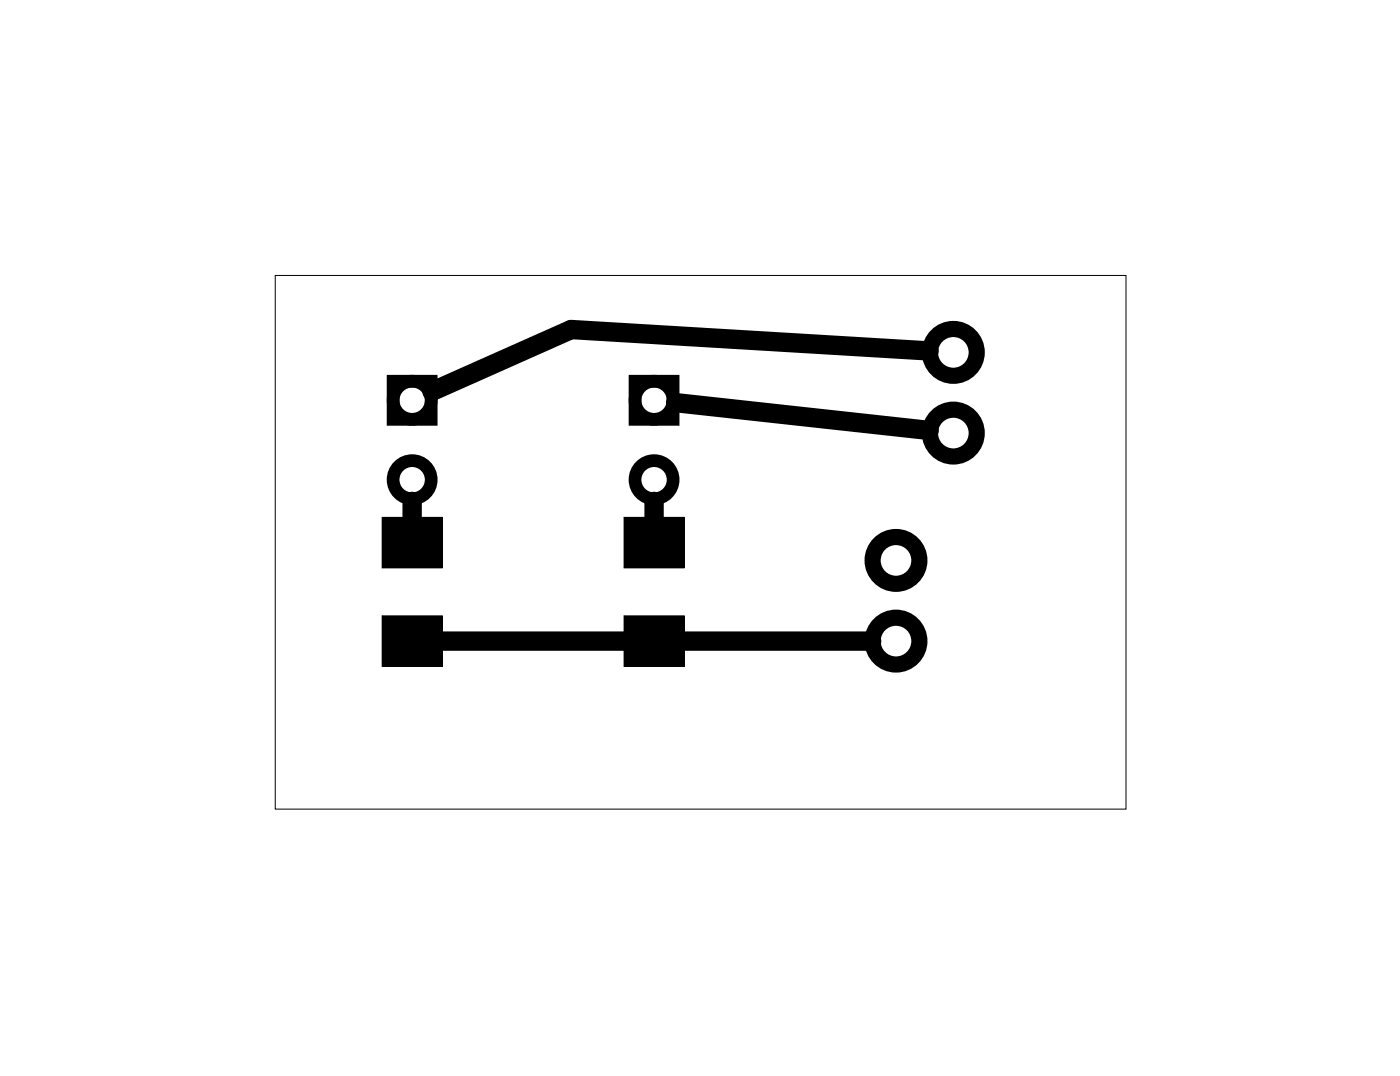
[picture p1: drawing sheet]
<svg xmlns="http://www.w3.org/2000/svg" width="44mm" height="34mm" viewBox="0 0 44 34" stroke-linecap="round" stroke-linejoin="round" font-family="sans-serif">
<path d="M8.7 8.7h26.8v16.8h-26.8z" fill="none" stroke="#000" stroke-width=".03"/>
<g fill="none" stroke="#000" stroke-width=".4">
<path d="M12.4 12h1.2v1.2h-1.2zM20 12h1.2v1.2h-1.2z"/>
<circle cx="13" cy="15.1" r=".6"/>
<circle cx="13" cy="12.6" r=".6"/>
<circle cx="20.6" cy="15.1" r=".6"/>
<circle cx="20.6" cy="12.6" r=".6"/>
</g>
<g fill="none" stroke="#000" stroke-width=".51">
<circle cx="28.2" cy="17.6" r=".74"/>
<circle cx="30" cy="13.6" r=".74"/>
<circle cx="30" cy="11.1" r=".74"/>
<circle cx="28.2" cy="20.2" r=".74"/>
</g>
<g fill="#000">
<path d="M12 16.3h1.9v1.6h-1.9zM19.7 16.3h1.9v1.6h-1.9zM12 19.4h1.9v1.6h-1.9zM19.7 19.4h1.9v1.6h-1.9z"/>
<path d="M12 16.3v1.6h1.9v-1.6zM12 16.3h1.9v1.6h-1.9z"/>
<path d="M19.6 16.3v1.6h2v-1.6zM19.7 16.3h1.9v1.6h-1.9z"/>
<path d="M12 19.4v1.6h1.9v-1.6zM12 19.4h1.9v1.6h-1.9z"/>
<path d="M19.6 19.4v1.6h2v-1.6zM19.7 19.4h1.9v1.6h-1.9z"/>
</g>
<path d="M13 15.8v.6M20.6 15.8v.6M21.3 12.7l8 .8M29.3 11l-11.3-.6-4.4 1.9M13.8 20.2h6M21.4 20.2h6.1" fill="none" stroke="#000" stroke-width=".61"/>
</svg>
